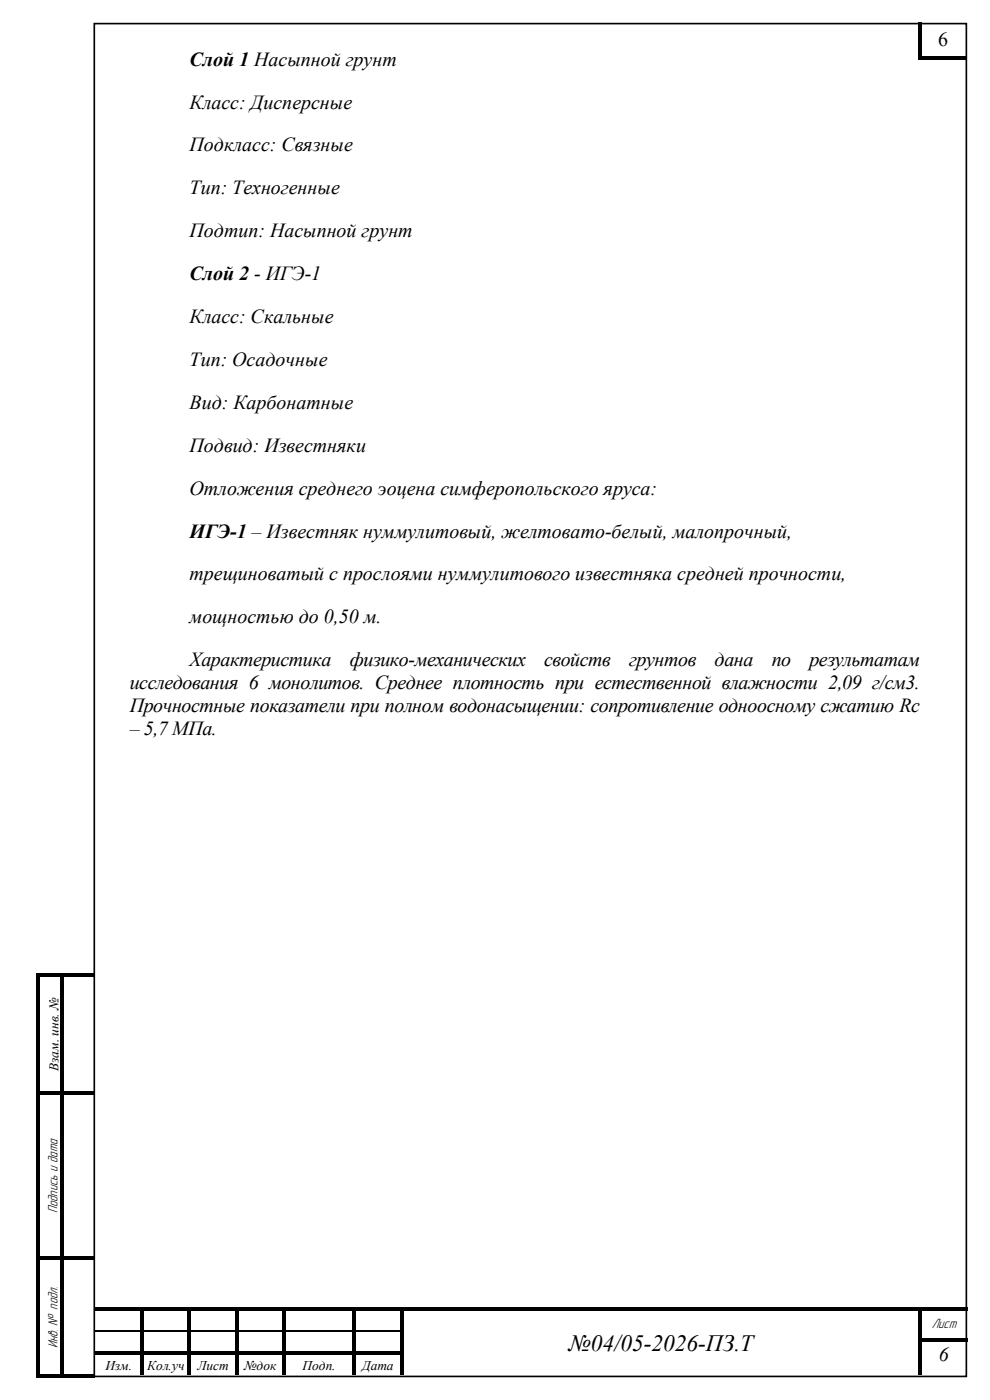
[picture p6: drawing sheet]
<svg xmlns="http://www.w3.org/2000/svg" width="210mm" height="297mm" viewBox="0 0 210 297" stroke-linecap="round" stroke-linejoin="round" font-family="sans-serif">
<defs><g id="words">
<text font-size="5" x="120.6" y="286.6">№04/05-2026-ПЗ.Т</text>
<g font-size="4.2">
<text x="199.1" y="9.8">6</text>
<text x="40.2" y="13.9">Слой 1 Насыпной грунт</text>
<text x="40.2" y="23">Класс: Дисперсные</text>
<text x="40.2" y="32.1">Подкласс: Связные</text>
<text x="40.2" y="41.2">Тип: Техногенные</text>
<text x="40.2" y="50.3">Подтип: Насыпной грунт</text>
<text x="40.2" y="59.4">Слой 2 - ИГЭ-1</text>
<text x="40.2" y="68.5">Класс: Скальные</text>
<text x="40.2" y="77.6">Тип: Осадочные</text>
<text x="40.2" y="86.7">Вид: Карбонатные</text>
<text x="40.2" y="95.8">Подвид: Известняки</text>
<text x="40.2" y="104.9">Отложения среднего эоцена симферопольского яруса:</text>
<text x="40.2" y="114">ИГЭ-1 – Известняк нуммулитовый, желтовато-белый, малопрочный,</text>
<text x="40.2" y="123.1">трещиноватый с прослоями нуммулитового известняка средней прочности,</text>
<text x="40.2" y="132.2">мощностью до 0,50 м.</text>
<text x="40.2" y="141.4">Характеристика</text>
<text x="74.2" y="141.4">физико-механических</text>
<text x="115.4" y="141.4">свойств</text>
<text x="133.5" y="141.4">грунтов</text>
<text x="151.6" y="141.4">дана</text>
<text x="163.7" y="141.4">по</text>
<text x="171.7" y="141.4">результатам</text>
<text x="27.5" y="146.2">исследования 6 монолитов. Среднее плотность при естественной влажности 2,09 г/см3.</text>
<text x="27.5" y="151.1">Прочностные показатели при полном водонасыщении: сопротивление одноосному сжатию Rc</text>
<text x="27.5" y="156">– 5,7 МПа.</text>
<text x="199.1" y="288.7">6</text>
</g>
<g font-size="3">
<text x="12.2" y="257.3" transform="rotate(-90 12.2 257.3)">Подпись и дата</text>
<text x="197.7" y="281.8">Лист</text>
<text x="12.2" y="285.9" transform="rotate(-90 12.2 285.9)">Инв. № подл.</text>
</g>
<g font-size="2.8">
<text x="12.4" y="227.2" transform="rotate(-90 12.4 227.2)">Взам. инв. №</text>
<text x="22.4" y="290.7">Изм.</text>
<text x="31.2" y="290.7">Кол.уч</text>
<text x="41.9" y="290.7">Лист</text>
<text x="51.8" y="290.7">№док</text>
<text x="64.2" y="290.7">Подп.</text>
<text x="76.8" y="290.7">Дата</text>
</g>
</g></defs>
<path d="M20 5h185v287h-185z" fill="none" stroke="#000" stroke-width=".35"/>
<g fill="#000">
<path d="M194.7 4.8h.8v7.1h-.8zM194.7 11.9h.8v.7h-.8zM195.5 11.9h9.6v.7h-9.6zM7.7 206.5h.8v.8h-.8zM8.5 206.5h4.2v.8h-4.2zM12.7 207.3h.8zM12.7 206.5h.8v.8h-.8zM13.5 206.5h6.6v.8h-6.6zM20.2 277.2h9.6v.8h-9.6zM29.8 278h.8zM29.8 277.2h.8v.8h-.8zM30.6 277.2h9.2v.8h-9.2z"/>
<path d="M39.8 278h.8zM39.8 277.2h.8v.8h-.8zM40.6 277.2h9.2v.8h-9.2zM49.8 278h.8zM49.8 277.2h.8v.8h-.8zM50.6 277.2h9.2v.8h-9.2zM59.8 278h.8zM59.8 277.2h.8v.8h-.8zM60.6 277.2h14.2v.8h-14.2zM74.8 278h.8zM74.8 277.2h.8v.8h-.8zM75.6 277.2h9.2v.8h-9.2z"/>
<path d="M84.8 278h.8zM84.8 277.2h.8v.8h-.8zM85.6 277.2h109.3v.8h-109.3zM194.9 278h.7zM194.9 277.2h.7v.8h-.7zM195.6 277.2h9.6v.8h-9.6zM7.7 291.6h.8v.8h-.8zM8.5 291.6h4.2v.8h-4.2zM12.7 291.6h.8v.8h-.8zM13.5 291.6h6.6v.8h-6.6zM29.8 287.5h.8v4.2h-.8zM39.8 287.5h.8v4.2h-.8z"/>
<path d="M49.8 287.5h.8v4.2h-.8zM59.8 287.5h.8v4.2h-.8zM74.8 287.5h.8v4.2h-.8zM84.8 287.5h.8v4.2h-.8zM194.9 287.5h.7v4.2h-.7z"/>
</g>
<g fill="#000">
<path d="M7.7 207.3h.8v24.3h-.8z" fill-rule="evenodd"/>
<path d="M7.7 231.6h.8v.8h-.8z" fill-rule="evenodd"/>
<path d="M8.5 231.6h4.2v.7h-4.2z" fill-rule="evenodd"/>
<path d="M12.7 207.3h.8v24.3h-.8z" fill-rule="evenodd"/>
<path d="M12.7 231.6h.8v.8h-.8z" fill-rule="evenodd"/>
<path d="M13.5 231.6h6.6v.7h-6.6z" fill-rule="evenodd"/>
<path d="M7.7 232.4h.8v34.2h-.8z" fill-rule="evenodd"/>
<path d="M7.7 266.6h.8v.8h-.8z" fill-rule="evenodd"/>
<path d="M8.5 266.6h4.2v.7h-4.2z" fill-rule="evenodd"/>
<path d="M12.7 232.4h.8v34.2h-.8z" fill-rule="evenodd"/>
<path d="M12.7 266.6h.8v.8h-.8z" fill-rule="evenodd"/>
<path d="M13.5 266.6h6.6v.7h-6.6z" fill-rule="evenodd"/>
<path d="M7.7 267.4h.8v24.2h-.8z" fill-rule="evenodd"/>
<path d="M12.7 267.4h.8v24.2h-.8z" fill-rule="evenodd"/>
<path d="M20.2 286.7h9.6v.8h-9.6z" fill-rule="evenodd"/>
<path d="M29.8 278h.8v4.2h-.8z" fill-rule="evenodd"/>
<path d="M29.8 282.2h.8v.8h-.8z" fill-rule="evenodd"/>
<path d="M29.8 283h.8v1h-.8z" fill-rule="evenodd"/>
<path d="M29.8 284h.8v.8h-.8z" fill-rule="evenodd"/>
<path d="M29.8 284.8h.8v1.9h-.8z" fill-rule="evenodd"/>
<path d="M29.8 286.7h.8v.8h-.8z" fill-rule="evenodd"/>
<path d="M30.6 286.7h9.2v.8h-9.2z" fill-rule="evenodd"/>
<path d="M39.8 278h.8v4.2h-.8z" fill-rule="evenodd"/>
<path d="M39.8 282.2h.8v.8h-.8z" fill-rule="evenodd"/>
<path d="M39.8 283h.8v1h-.8z" fill-rule="evenodd"/>
<path d="M39.8 284h.8v.8h-.8z" fill-rule="evenodd"/>
<path d="M39.8 284.8h.8v1.9h-.8z" fill-rule="evenodd"/>
<path d="M39.8 286.7h.8v.8h-.8z" fill-rule="evenodd"/>
<path d="M40.6 286.7h9.2v.8h-9.2z" fill-rule="evenodd"/>
<path d="M49.8 278h.8v4.2h-.8z" fill-rule="evenodd"/>
<path d="M49.8 282.2h.8v.8h-.8z" fill-rule="evenodd"/>
<path d="M49.8 283h.8v1h-.8z" fill-rule="evenodd"/>
<path d="M49.8 284h.8v.8h-.8z" fill-rule="evenodd"/>
<path d="M49.8 284.8h.8v1.9h-.8z" fill-rule="evenodd"/>
<path d="M49.8 286.7h.8v.8h-.8z" fill-rule="evenodd"/>
<path d="M50.6 286.7h9.2v.8h-9.2z" fill-rule="evenodd"/>
<path d="M59.8 278h.8v4.2h-.8z" fill-rule="evenodd"/>
<path d="M59.8 282.2h.8v.8h-.8z" fill-rule="evenodd"/>
<path d="M59.8 283h.8v1h-.8z" fill-rule="evenodd"/>
<path d="M59.8 284h.8v.8h-.8z" fill-rule="evenodd"/>
<path d="M59.8 284.8h.8v1.9h-.8z" fill-rule="evenodd"/>
<path d="M59.8 286.7h.8v.8h-.8z" fill-rule="evenodd"/>
<path d="M60.6 286.7h14.2v.8h-14.2z" fill-rule="evenodd"/>
<path d="M74.8 278h.8v4.2h-.8z" fill-rule="evenodd"/>
<path d="M74.8 282.2h.8v.8h-.8z" fill-rule="evenodd"/>
<path d="M74.8 283h.8v1h-.8z" fill-rule="evenodd"/>
<path d="M74.8 284h.8v.8h-.8z" fill-rule="evenodd"/>
<path d="M74.8 284.8h.8v1.9h-.8z" fill-rule="evenodd"/>
<path d="M74.8 286.7h.8v.8h-.8z" fill-rule="evenodd"/>
<path d="M75.6 286.7h9.2v.8h-9.2z" fill-rule="evenodd"/>
<path d="M84.8 278h.8v4.2h-.8z" fill-rule="evenodd"/>
<path d="M84.8 282.2h.8v.8h-.8z" fill-rule="evenodd"/>
<path d="M84.8 283h.8v1h-.8z" fill-rule="evenodd"/>
<path d="M84.8 284h.8v.8h-.8z" fill-rule="evenodd"/>
<path d="M84.8 284.8h.8v1.9h-.8z" fill-rule="evenodd"/>
<path d="M84.8 286.7h.8v.8h-.8z" fill-rule="evenodd"/>
<path d="M194.9 278h.7v4.2h-.7z" fill-rule="evenodd"/>
<path d="M194.9 282.2h.7v.8h-.7z" fill-rule="evenodd"/>
<path d="M194.9 283h.7v1h-.7z" fill-rule="evenodd"/>
<path d="M194.9 284h.7v.8h-.7z" fill-rule="evenodd"/>
<path d="M194.9 284.8h.7v1.9h-.7z" fill-rule="evenodd"/>
<path d="M194.9 286.7h.7v.8h-.7z" fill-rule="evenodd"/>
<path d="M195.6 284h9.6v.7h-9.6z" fill-rule="evenodd"/>
</g>
<path d="M20.2 282.4h9.6M30.6 282.4h9.2M40.6 282.4h9.2M50.6 282.4h9.2M60.6 282.4h14.2M75.6 282.4h9.2" fill="none" stroke="#000" stroke-width=".25"/>
<use href="#words"/>
</svg>
